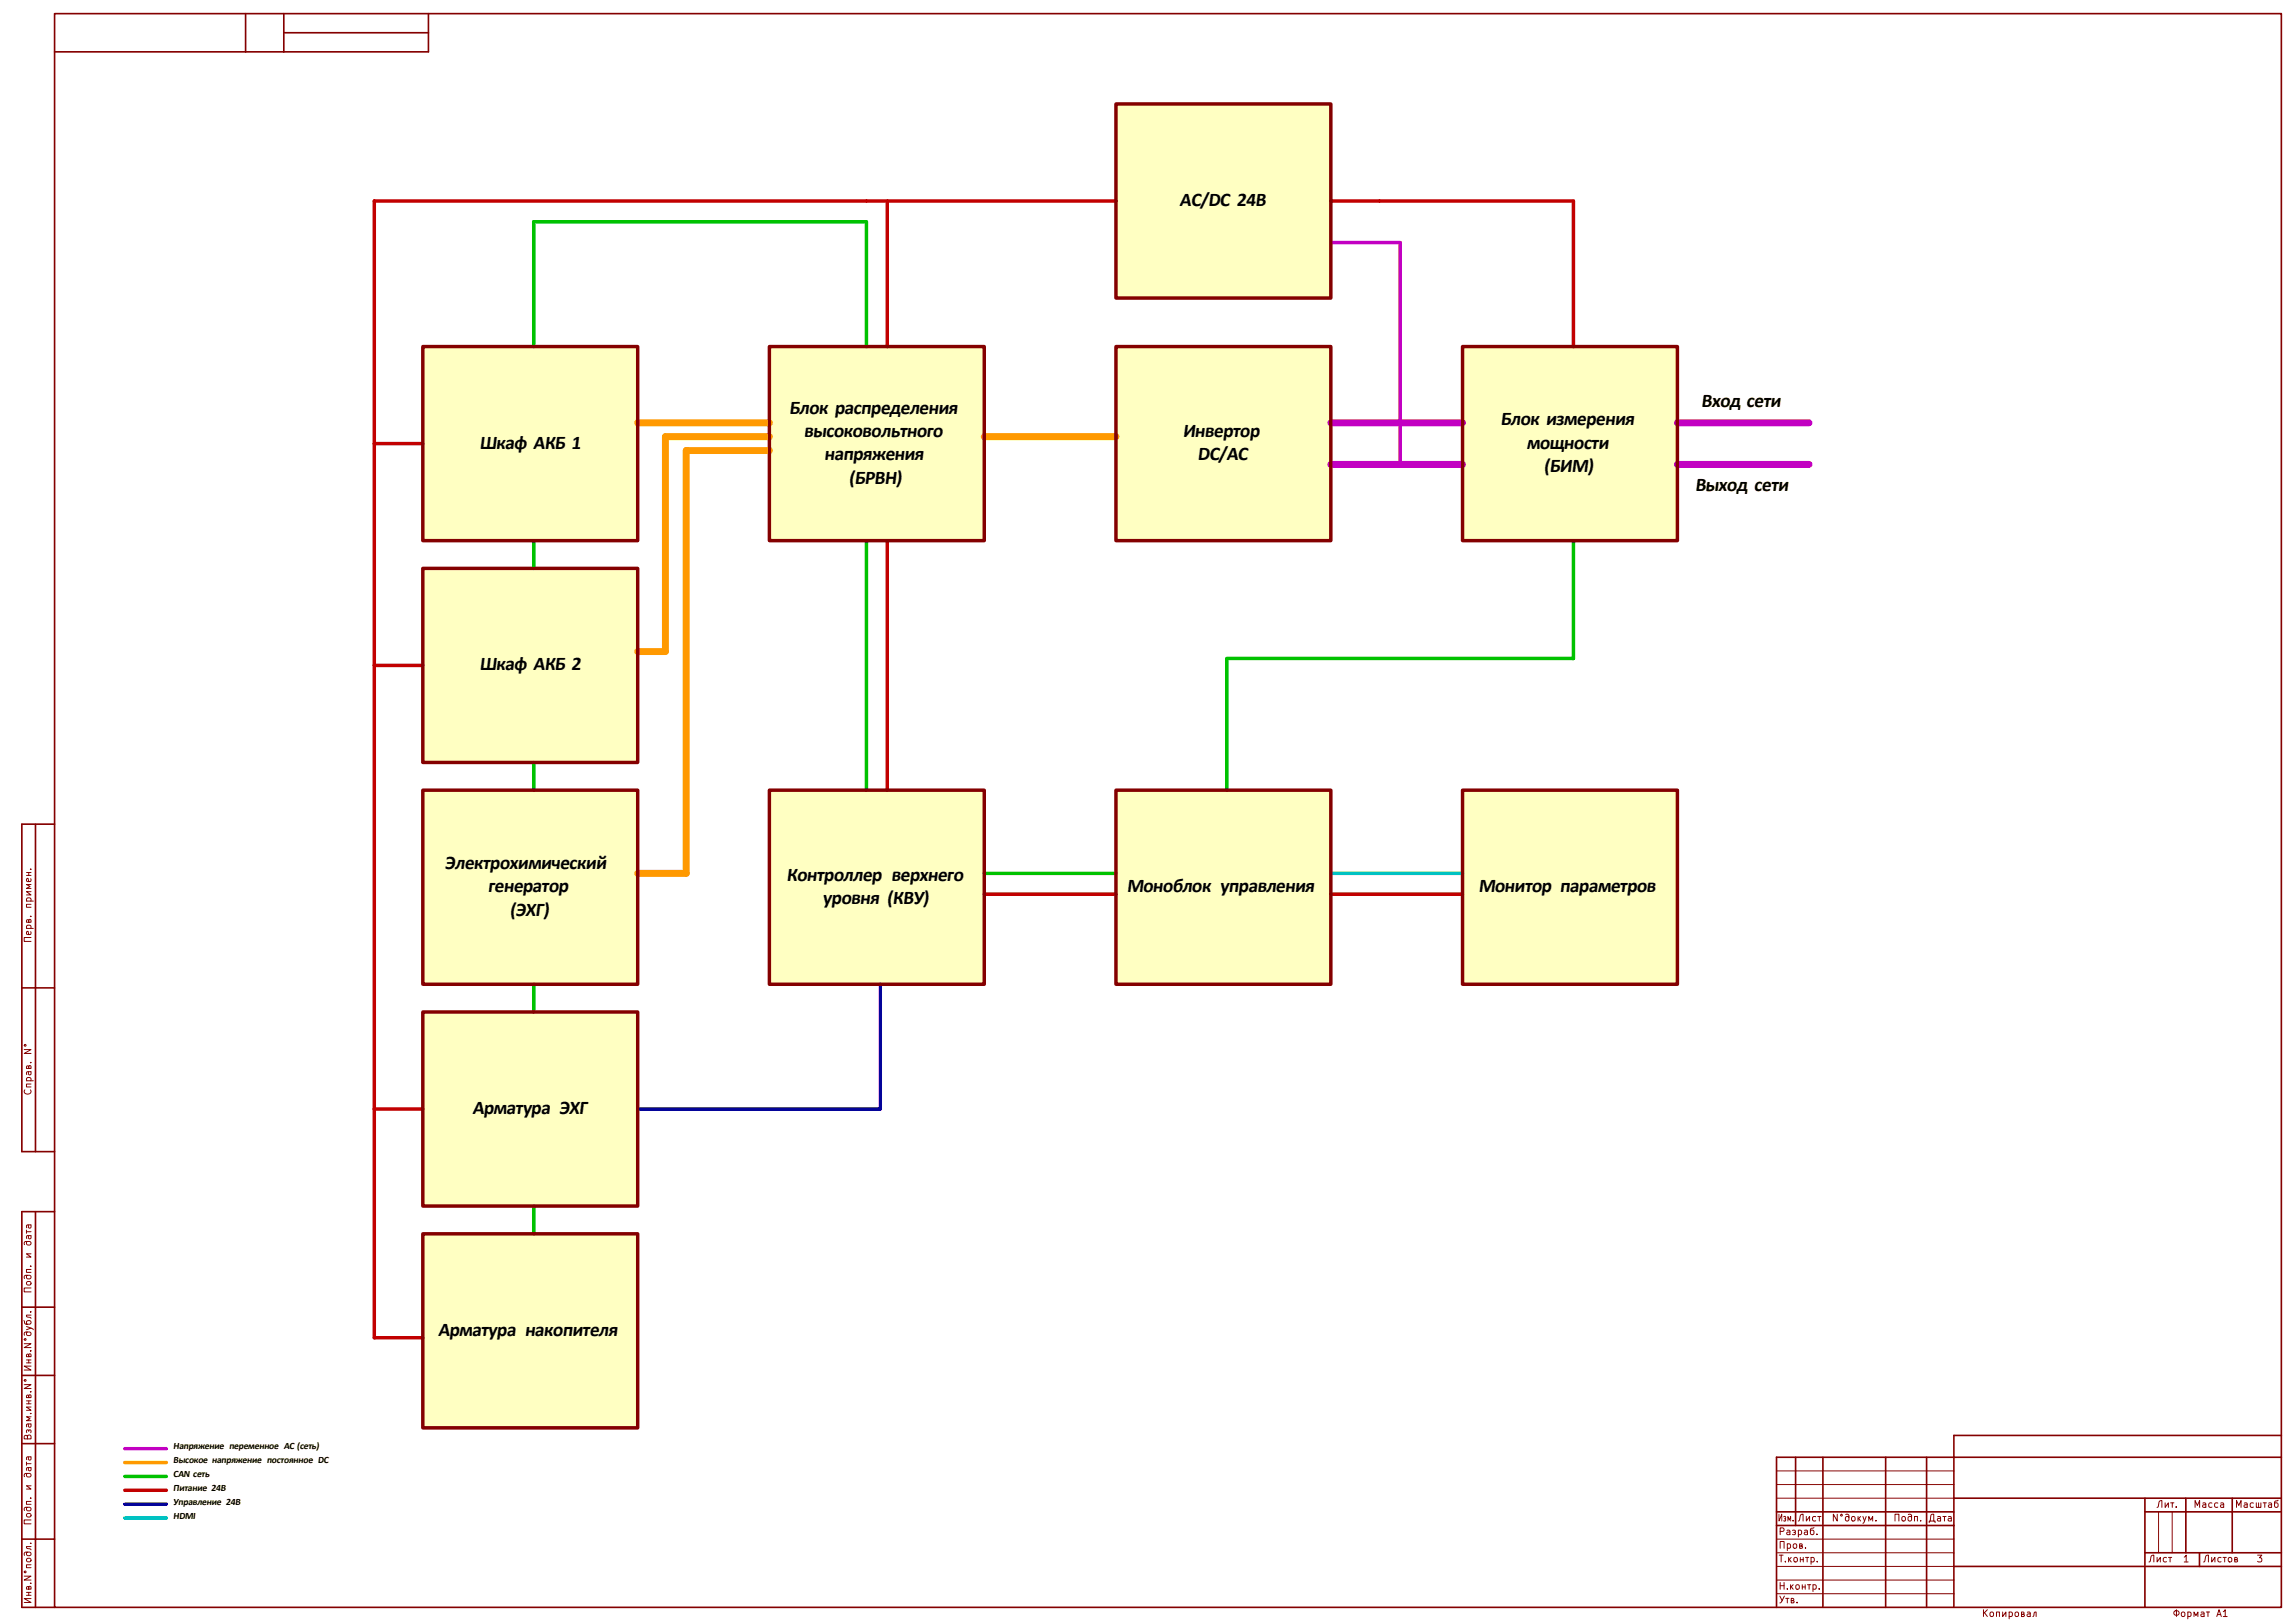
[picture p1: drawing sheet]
<svg xmlns="http://www.w3.org/2000/svg" width="841mm" height="594mm" viewBox="0 0 841 594" stroke-linecap="round" stroke-linejoin="round" font-family="sans-serif">
<defs><g id="words">
<g font-size="7.1">
<text x="432.3" y="75.5">AC/DC 24В</text>
<text x="623.4" y="149.1">Вход сети</text>
<text x="289.2" y="151.6">Блок распределения</text>
<text x="549.8" y="155.9">Блок измерения</text>
<text x="294.5" y="160.1">высоковольтного</text>
<text x="433.4" y="160.1">Инвертор</text>
<text x="175.7" y="164.4">Шкаф АКБ 1</text>
<text x="559.4" y="164.4">мощности</text>
<text x="302" y="168.7">напряжения</text>
<text x="438.8" y="168.7">DC/AC</text>
<text x="565.7" y="172.9">(БИМ)</text>
<text x="311" y="177.2">(БРВН)</text>
<text x="621.1" y="179.8">Выход сети</text>
<text x="175.7" y="245.7">Шкаф АКБ 2</text>
<text x="163.1" y="318.4">Электрохимический</text>
<text x="288.2" y="322.7">Контроллер верхнего</text>
<text x="178.7" y="327">генератор</text>
<text x="413" y="327">Моноблок управления</text>
<text x="541.8" y="327">Монитор параметров</text>
<text x="186.8" y="335.5">(ЭХГ)</text>
<text x="301.5" y="331.2">уровня (КВУ)</text>
<text x="173.1" y="408.2">Арматура ЭХГ</text>
<text x="160.5" y="489.5">Арматура накопителя</text>
</g>
<g font-size="3.6">
<text x="63.5" y="531.1">Напряжение переменное AC (сеть)</text>
<text x="63.5" y="536.2">Высокое напряжение постоянное DC</text>
<text x="63.5" y="541.3">CAN сеть</text>
<text x="63.5" y="551.4">Управление 24В</text>
<text x="63.5" y="546.4">Питание 24В</text>
<text x="63.5" y="556.5">HDMI</text>
</g>
<g font-size="2.5" fill="#840000">
<text x="12.1" y="333.3" transform="rotate(-90 12.1 333.3)">примен.</text>
<text x="12.1" y="345.8" transform="rotate(-90 12.1 345.8)">Перв.</text>
<text x="12.1" y="386.9" transform="rotate(-90 12.1 386.9)">N°</text>
<text x="12.1" y="401.7" transform="rotate(-90 12.1 401.7)">Справ.</text>
<text x="12.1" y="461.5" transform="rotate(-90 12.1 461.5)">и</text>
<text x="12.1" y="457" transform="rotate(-90 12.1 457)">дата</text>
<text x="12.1" y="474.2" transform="rotate(-90 12.1 474.2)">Подп.</text>
<text x="12.1" y="502.9" transform="rotate(-90 12.1 502.9)">Инв.N°дубл.</text>
<text x="12.1" y="528.1" transform="rotate(-90 12.1 528.1)">Взам.инв.N°</text>
<text x="12.1" y="542" transform="rotate(-90 12.1 542)">дата</text>
<text x="12.1" y="546.5" transform="rotate(-90 12.1 546.5)">и</text>
<text x="789.9" y="553.1">Лит.</text>
<text x="803.5" y="553.1">Масса</text>
<text x="818.7" y="553.1">Масштаб</text>
<text x="12.1" y="559.2" transform="rotate(-90 12.1 559.2)">Подп.</text>
<text x="651.3" y="558.1">Изм.</text>
<text x="651.5" y="563.1">Разраб.</text>
<text x="658.5" y="558.1">Лист</text>
<text x="671" y="558.1">N°докум.</text>
<text x="693.6" y="558.1">Подп.</text>
<text x="706.3" y="558.1">Дата</text>
<text x="651.5" y="568.1">Пров.</text>
<text x="651.5" y="573.1">Т.контр.</text>
<text x="787" y="573.1">Лист</text>
<text x="799.7" y="573.1">1</text>
<text x="807" y="573.1">Листов</text>
<text x="826.7" y="573.1">3</text>
<text x="651.5" y="583.1">Н.контр.</text>
<text x="12.1" y="588.1" transform="rotate(-90 12.1 588.1)">Инв.N°подл.</text>
<text x="651.5" y="588.1">Утв.</text>
<text x="726" y="593.1">Копировал</text>
<text x="796" y="593.1">Формат</text>
<text x="811.8" y="593.1">A1</text>
</g>
</g></defs>
<g fill="none" stroke="#840000" stroke-width=".6">
<path d="M20 5h816v584h-816zM90 5v14M104 5v14M104 12h53M157 5v14h-137M13 302v120M20 302h-12v120h12M8 362h12M13 444v145M20 444h-12v145h12M8 479h12M8 504h12"/>
<path d="M8 529h12M658 534v25M668 534v55M691 534v55M706 534v55M836 526h-120v63M836 534h-185v55M651 559h65M651 554h65M716 549h120M786 554h50M786 549v40"/>
<path d="M801 549v20M818 549v20M8 564h12M716 574h120M786 569h50M806 569v5"/>
</g>
<path d="M651 539h65M651 549h65M651 544h65M791 554v15M796 554v15M651 579h65M651 574h65M651 569h65M651 564h65M651 584h65" fill="none" stroke="#840000" stroke-width=".37"/>
<g fill="#ffffc2">
<path d="M154.9 370.8h78.8v71.2h-78.8z"/>
<path d="M408.9 289.6h78.8v71.1h-78.8z"/>
<path d="M535.9 127h78.8v71.1h-78.8z"/>
<path d="M535.9 289.6h78.8v71.1h-78.8z"/>
<path d="M408.9 127h78.8v71.1h-78.8z"/>
<path d="M154.9 452.1h78.8v71.1h-78.8z"/>
<path d="M281.9 289.6h78.8v71.1h-78.8z"/>
<path d="M408.9 38.1h78.8v71.1h-78.8z"/>
<path d="M154.9 289.6h78.8v71.1h-78.8z"/>
<path d="M281.9 127h78.8v71.1h-78.8z"/>
<path d="M154.9 208.3h78.8v71.1h-78.8z"/>
<path d="M154.9 127h78.8v71.1h-78.8z"/>
</g>
<path d="M325.1 73.7v53.3M408.9 73.7h-271.7v416.5h17.7M487.7 73.7h88.9v53.3M137.2 162.6h17.7M325.1 198.1v91.5M137.2 243.8h17.7M360.7 327.7h48.2M487.7 327.7h48.2M137.2 406.4h17.7M45.7 546.1h15.3" fill="none" stroke="#c20000" stroke-width="1.3"/>
<path d="M487.7 320h48.2M45.7 556.3h15.3" fill="none" stroke="#00c2c2" stroke-width="1.3"/>
<path d="M195.6 127v-45.7h121.9v45.7M195.6 198.1v10.2M317.5 198.1v91.5M576.6 198.1v43.2h-127v48.3M195.6 279.4v10.2M360.7 320h48.2M195.6 360.7v10.1M195.6 442v10.1M45.7 541h15.3" fill="none" stroke="#00c200" stroke-width="1.3"/>
<path d="M322.6 360.7v45.7h-88.9M45.7 551.2h15.3" fill="none" stroke="#00f" stroke-width="1.3"/>
<path d="M45.7 535.9h15.3" fill="none" stroke="#f90" stroke-width="1.3"/>
<path d="M487.7 88.9h25.4v81.3M45.7 530.9h15.3" fill="none" stroke="#c200c2" stroke-width="1.3"/>
<path d="M233.7 154.9h48.2M281.9 165.1h-30.4v154.9h-17.8M281.9 160h-38.1v78.8h-10.1M360.7 160h48.2" fill="none" stroke="#f90" stroke-width="2.5"/>
<path d="M487.7 154.9h48.2M614.7 154.9h48.2M487.7 170.2h48.2M614.7 170.2h48.2" fill="none" stroke="#c200c2" stroke-width="2.5"/>
<path d="M408.9 38.1h78.8v71.1h-78.8zM154.9 127h78.8v71.1h-78.8zM281.9 127h78.8v71.1h-78.8zM408.9 127h78.8v71.1h-78.8zM535.9 127h78.8v71.1h-78.8zM154.9 208.3h78.8v71.1h-78.8zM154.9 289.6h78.8v71.1h-78.8zM281.9 289.6h78.8v71.1h-78.8zM408.9 289.6h78.8v71.1h-78.8zM535.9 289.6h78.8v71.1h-78.8zM154.9 370.8h78.8v71.2h-78.8zM154.9 452.1h78.8v71.1h-78.8z" fill="none" stroke="#840000" stroke-width="1.3"/>
<use href="#words"/>
</svg>
